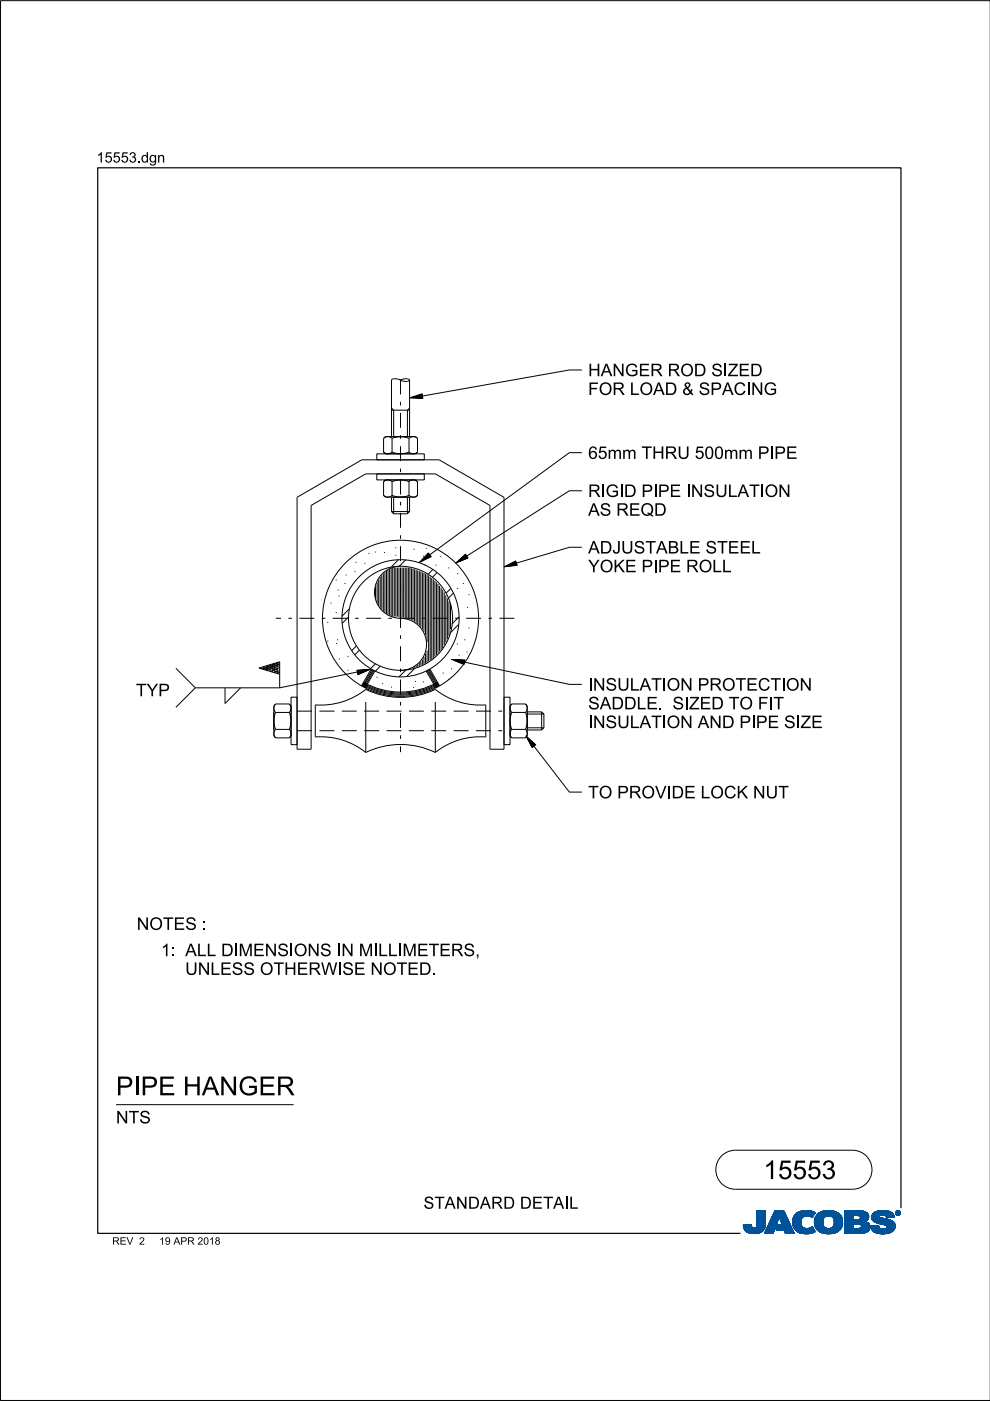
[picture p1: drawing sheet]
<svg xmlns="http://www.w3.org/2000/svg" width="210mm" height="297mm" viewBox="0 0 210 297" stroke-linecap="round" stroke-linejoin="round" font-family="sans-serif">
<defs><g id="words">
<g font-size="4">
<text x="24.6" y="232.2">PI</text>
<text x="29.8" y="232.2">PE H</text>
<text x="42.8" y="232.2">AN</text>
<text x="50.5" y="232.2">GER</text>
<text x="161.9" y="250">15553</text>
</g>
<g font-size="2.6">
<text x="124.7" y="83.7">FOR LOAD &amp; SPACI</text>
<text x="124.7" y="79.8">H</text>
<text x="127.4" y="79.8">AN</text>
<text x="132.5" y="79.8">GER ROD SI</text>
<text x="154.3" y="79.8">ZED</text>
<text x="159.2" y="83.7">N</text>
<text x="161.9" y="83.7">G</text>
<text x="124.7" y="97.3">65mm TH</text>
<text x="140.9" y="97.3">RU 500mm PI</text>
<text x="164.2" y="97.3">PE</text>
<text x="124.7" y="105.4">RI</text>
<text x="128.4" y="105.4">GI</text>
<text x="132.3" y="105.4">D PI</text>
<text x="139.5" y="105.4">PE I</text>
<text x="146.5" y="105.4">N</text>
<text x="149.2" y="105.4">SULATI</text>
<text x="162.1" y="105.4">ON</text>
<text x="124.7" y="109.3">AS REQD</text>
<text x="124.7" y="117.4">ADJUSTABLE STEEL</text>
<text x="124.7" y="121.3">YOKE PI</text>
<text x="139.5" y="121.3">PE ROLL</text>
<text x="28.8" y="147.6">TYP</text>
<text x="124.7" y="146.4">I</text>
<text x="128.4" y="146.4">SULATI</text>
<text x="141.4" y="146.4">ON</text>
<text x="147.9" y="146.4">PROTECTI</text>
<text x="166.6" y="146.4">ON</text>
<text x="124.7" y="154.4">I</text>
<text x="124.7" y="150.4">SADDLE.SI</text>
<text x="128.4" y="154.4">SULATI</text>
<text x="141.4" y="154.4">ON</text>
<text x="146.1" y="150.4">ZED TO FI</text>
<text x="147.9" y="154.4">AN</text>
<text x="153.1" y="154.4">D PI</text>
<text x="164" y="150.4">T</text>
<text x="169.7" y="154.4">ZE</text>
<text x="124.7" y="169.3">TO PROVI</text>
<text x="142.4" y="169.3">DE LOCK N</text>
<text x="162.3" y="169.3">UT</text>
<text x="29" y="197.2">N</text>
<text x="31.7" y="197.2">OTES :</text>
<text x="34.1" y="202.7">1:ALLDI</text>
<text x="50.6" y="202.7">M</text>
<text x="53.7" y="202.7">EN</text>
<text x="58.8" y="202.7">SI</text>
<text x="62.3" y="202.7">ON</text>
<text x="72.4" y="202.7">N</text>
<text x="76.1" y="202.7">M</text>
<text x="80.2" y="202.7">L</text>
<text x="85.3" y="202.7">M</text>
<text x="88.4" y="202.7">ETERS,</text>
<text x="39.3" y="206.7">UN</text>
<text x="44.6" y="206.7">LESS OTH</text>
<text x="62.9" y="206.7">ERW I</text>
<text x="72.6" y="206.7">SE N</text>
<text x="81.2" y="206.7">OTED.</text>
<text x="24.6" y="238.2">N</text>
<text x="27.3" y="238.2">TS</text>
<text x="89.8" y="256.3">STAN</text>
<text x="99.2" y="256.3">DARD DETAI</text>
<text x="120.6" y="256.3">L</text>
</g>
<g font-size="2.2">
<text x="20.5" y="34.5">15553.</text>
<text x="29.9" y="34.5">dgn</text>
</g>
<g font-size="1.6">
<text x="23.8" y="263.9">REV</text>
<text x="29.5" y="263.9">2</text>
<text x="33.7" y="263.9">19APR 2018</text>
</g>
</g></defs>
<g fill="none" stroke="#00539a" stroke-width=".21">
<path d="M157.6 259.8h1.7M157.6 259.9h1.7M157.6 259.9l1.7 .1M157.6 260h1.8M158.1 259.7h1.2M159.3 259.7h-1.7l.1 .7M159.3 259.7h-.9M159.3 259.7l.1 .3M159.4 260l.1 .3M160.4 260l-.2 .3h2M160.5 259.6h1.8M160.5 259.6l-.1 .4"/>
<path d="M160.5 259.7h1.8M160.5 256.7v2.9M160.5 256.9h1.8M160.5 257.5h1.8M160.5 256.7h1.8v2.7M160.5 256.8h1.8M160.5 256.8l1.8 .1M160.5 256.9l1.8 .1M160.5 257h1.8M160.5 257.1h1.8M160.5 257.2h1.8M160.5 257.2l1.8 .1"/>
<path d="M160.5 257.3h1.8M160.5 257.4h1.8M160.5 257.4l1.8 .1M160.5 257.6h1.8M160.5 257.6l1.8 .1M160.5 257.7h1.8M160.5 257.8h1.8M160.5 257.9h1.8M160.5 258h1.8M160.5 258.1h1.8M160.5 258.1l1.8 .1M160.5 258.2h1.8"/>
<path d="M160.5 258.3h1.8M160.5 258.3l1.8 .1M160.5 258.4h1.8M160.5 258.5h1.8M160.5 258.5l1.8 .1M160.5 258.6h1.8M160.5 258.6l1.8 .1M160.5 258.7h1.8M160.5 258.8h1.8M160.5 258.9h1.8M160.5 259h1.8M160.5 259.1h1.8"/>
<path d="M160.5 259.2h1.8M160.5 259.3h1.8M160.5 259.8h1.8M162.2 260h-1.8M162.2 259.9v.3M162.2 259.9h-1.8M162.2 259.8h-1.7M162.3 259.4l-.1 .5M162.3 259.4v-2.7h-1.8v2.9M162.3 259.5h-1.8M162.3 259.6h-1.8M162.3 256.7l-1.8 .1"/>
<path d="M162.3 259.4h-1.8M163.7 258.1h3.1M163.7 258h3.1M163.7 257.9h3M163.8 257.8h2.9M163.8 257.7h2.9M163.8 257.7h2.8M163.9 257.6h2.7M163.9 257.5h2.7M164 257.4h2.5M164 257.3h2.5M164.1 257.2h2.3"/>
<path d="M164.1 257.1h2.3M164.1 257h2.3M164.2 257h2.1M164.2 256.9h2.1M164.2 256.8h2.1M164.3 256.7h1.9l2.2 4.8h-1.9l-.3-.8h-1.7l.4-1h1l-.7-1.7-1.3 3.5h-1.8zM164.5 260h-1.7M164.5 259.9l-1.7 .1M164.5 259.9h-1.7M164.5 259.8l-1.7 .1M164.6 259.8h-1.7M164.6 259.7l-1.7 .1"/>
<path d="M164.6 259.7h-1.7M164.6 259.6h-1.7M164.6 259.5l-1.6 .1M164.7 259.5h-1.7M164.7 259.4l-1.7 .1M164.7 259.4h-1.7M164.7 259.3l-1.6 .1M164.7 259.3h-1.6M164.8 259.2l-1.7 .1M164.8 259.2h-1.7M164.8 259.1l-1.6 .1M164.8 260h2.9"/>
<path d="M164.8 259.1h-1.6M164.8 259.9h2.9M164.8 259l-1.6 .1M164.9 259.9h2.7M164.9 259h-1.7M164.9 259.8h2.7M164.9 258.9h-1.6M164.9 258.8h-1.6M164.9 259.7h2.7M164.9 259.7l-.4 1 3.6 .1M165 258.7h-1.6M165 258.6l-1.6 .1"/>
<path d="M165 258.6h-1.6M165 258.5l-1.6 .1M165 258.5h-1.6M165.1 258.4l-1.6 .1M165.1 258.4h-1.6M165.1 258.3l-1.6 .1M165.1 258.3h-1.6M165.1 258.2l-1.5 .1M165.1 258.2h-1.5M165.2 258.1l-1.6 .1M165.2 258.1h-1.6M165.2 258l.7 1.7h-1"/>
<path d="M165.2 258l.7 1.7M165.3 258.1h1.5M165.3 258.1l1.6 .1M165.3 258.2h1.6M165.3 258.2l1.6 .1M165.3 258.3h1.6M165.4 258.3l1.6 .1M165.4 258.4h1.6M165.4 258.4l1.6 .1M165.4 258.5h1.6M165.4 258.5l1.7 .1M165.4 258.6h1.7"/>
<path d="M165.5 258.6l1.6 .1M165.5 258.7h1.6M165.5 258.8h1.7M165.5 258.9h1.7M165.6 258.9h1.6M165.6 259h1.7M165.6 259l1.7 .1M165.6 259.1h1.7M165.6 259.1l1.7 .1M165.7 259.2h1.7M165.7 259.2l1.7 .1M165.7 259.3h1.7"/>
<path d="M165.7 259.3l1.7 .1M165.7 259.4h1.7M165.8 259.4l1.7 .1M165.8 259.5h1.7M165.8 259.5l1.7 .1M165.8 259.6h1.7M166.2 256.7l2.2 4.8M166.2 256.8l-1.9-.1-2.2 4.8h1.8l1.3-3.5M168 258.9l.4 1.5M168 258.9h1.8M168 259h1.8M168 259.1h1.8"/>
<path d="M168 259.2h1.8M168 259.2l1.8 .1M168 259.3h1.8M168 259.3l1.8 .1M168.1 259.4h1.8M168.1 259.5h1.7M168.1 259.4l1.7 .1M168.1 259.5l1.8 .1M168.1 259.6h1.8M168.1 259.7h1.8M168.1 259.7l1.8 .1M168.1 259.8h1.8"/>
<path d="M168.1 259.8l1.8 .1M168.2 260h1.8M168.2 259.9h1.8M168.3 258l-.3 .9M168.9 257.3l-.6 .7M169.1 257.1h3.6M169.2 257h3.4M169.4 256.9h3.1M169.5 256.9h2.9M169.8 256.8h2.4M169.8 259.1a1.33 1.33 0 0 0 .8 1.4 1.33 1.33 0 0 0 1.5-.3l.2-.1M169.8 259.1h-1.8"/>
<path d="M169.8 259l-1.8 .1M169.9 258.8l-1.9 .1M169.9 258.8h-1.9M169.9 258.7h-1.9M169.9 258.6h-1.8M169.9 258.6l-1.9 .1M169.9 258.5l-1.8 .1M169.9 258.5h-1.8M169.9 258.4l-1.8 .1M170 258.4h-1.9M170 258.4l-.2 .7M170 258.3l-1.8 .1"/>
<path d="M170 258.3h-1.8M170 258.2l-1.8 .1M170.1 258.2h-1.9M170.1 258.1l-.1 .3M170.1 258.1l-1.9 .1M170.2 258.1h-2M170.3 258h-2.1M170.3 256.7l-1.4 .5M170.3 256.7h1.5M170.3 256.7a4 4 0 0 1 2.5 .4M170.4 258h-2.1M170.4 257.9h-2.1"/>
<path d="M170.6 257.8l-2.3 .1M170.6 257.9l-.5 .2M170.8 257.8h-2.5M171.5 256.7l-1.7 .1M171.5 256.7l.6 .1M171.7 257.8h.7M171.8 257.9h.6M171.9 258h.4M172.1 258.1h.2M172.2 258.1h.1M172.3 258h-.3M172.4 257.8h-.8"/>
<path d="M172.4 257.7l-4 .1M172.5 257.7h-4.1M172.5 257.6l-4 .1M172.5 257.6h-4M172.6 257h-3.3M172.6 257.5l-4.1 .1M172.6 257.5h-4M172.6 257.4l-4 .1M172.7 257.4h-4M172.7 259h1.8M172.7 259.2h1.8M172.7 259.3h1.8"/>
<path d="M172.7 259.3l1.8 .1M172.7 259.4h1.8M172.7 257.3l-3.9 .1M172.7 259.5h1.8M172.7 259.5l1.8 .1M172.7 259.6h1.8M172.7 259.7h1.8M172.7 258.6h1.8M172.7 257.3h-3.9M172.8 259.8h1.8M172.8 257.2l-3.9 .1M172.8 259.9h1.8"/>
<path d="M172.8 259.9l.3 .6M172.8 259.8l1.8 .1M172.8 259.9l1.8 .1M172.8 257.2h-3.9M172.8 260h1.8M172.8 257.1l-.6 1.1a1.75 1.75 0 0 0-1.6-.3M172.9 257.1l-3.9 .1M173 257.8l-.3 1.3h1.8M173 257.8h5.3M173.1 257.7h5.2M173.1 257.7h5.1M173.1 257.6h5.1"/>
<path d="M173.2 257.6h4.9M173.2 257.5h4.8M173.4 257.4h4.6M173.4 257.4h4.5M173.5 257.3h4.4M173.6 257.2l4.2 .1M173.6 257.2h4.1M173.7 257.1l4 .1M173.8 257.1h3.8M173.9 257h3.5M174 257h3.3M174.1 256.9h3.2"/>
<path d="M174.2 256.9h2.8M174.4 256.8h2.6M174.5 259h-1.8M174.5 259.2a1.15 1.15 0 0 0 1.3 1.3M174.5 259.2l-1.8-.1 .1 .8M174.5 258.9l-1.8 .1M174.5 258.9h-1.8M174.5 258.8l-1.8 .1M174.5 258.7l-1.8 .1M174.5 258.7h-1.8M174.5 258.6l-1.8 .1M174.5 258.5l-1.8 .1"/>
<path d="M174.6 258.5h-1.9M174.6 256.8h1.9M174.6 258.4l-.1 .8M174.6 258.4h-1.8M174.6 258.4l-1.9 .1M174.6 258.3l-1.8 .1M174.6 258.3h-1.8M174.7 258.2h-1.9M174.7 258.1l-.1 .3M174.8 258.1l-2 .1M174.8 258.1h-1.9M174.9 256.7a3.2 3.2 0 0 1 3.6 1.4l.1 .8-.1 1.1"/>
<path d="M174.9 258l-1.9 .1M175 258h-2M175.1 257.9l-.4 .2M175.1 257.9h-2.1M175.2 257.9h-2.2M175.5 256.7h.7M175.7 257.8l-.6 .1M175.7 257.8l.6 .1M175.7 257.8h-2.7M176 257.8h2.4M176.2 257.9h2.2M176.3 257.9l.5 .5"/>
<path d="M176.4 258h2M176.4 256.7h-1.5a2.68 2.68 0 0 0-1.9 1.1M176.5 258l2 .1M176.5 258.1h2M176.6 258.1h1.9M176.6 258.2h1.9M176.7 258.2l1.8 .1M176.7 258.3h1.8M176.7 258.3l1.9 .1M176.7 259.9h1.8M176.7 258.4h1.9M176.8 258.4l.1 .5"/>
<path d="M176.8 258.4l1.8 .1M176.8 258.5h1.8M176.8 258.6h1.8M176.9 258.8h1.7M176.9 258.8l1.8 .1M176.9 258.7h1.7M176.9 259.4h1.8M176.9 259.2l1.8 .1M176.9 259.1h1.8M176.9 259.2h1.8M176.9 258.9v.3M176.9 259.2a1.11 1.11 0 0 1-1.1 1.3"/>
<path d="M176.9 259h1.8M176.9 258.9h1.8M176.9 259.3h1.8M176.9 259.3l1.8 .1M178 257.4l-4.7 .1M178.4 257.9h-2.1l.5 .5M178.5 259.7l-1.7 .1M178.5 259.8l-1.8 .1M178.5 259.8h-1.7M178.5 260l-.2 .5M178.5 259.9l-1.8 .1M178.5 260h-1.8"/>
<path d="M178.6 259.7h-1.8M178.6 258.5l-1.8 .1M178.6 259.6h-1.8M178.6 259.5l-1.8 .1M178.6 259.5h-1.8M178.7 259.4h-1.8M179.1 259.7h1.8M179.1 259.5h5.2M179.1 256.9h4.4M179.1 257.5h5M179.1 256.8h4M179.1 256.8h3.4"/>
<path d="M179.1 257h4.5M179.1 257.1h4.7M179.1 257.1l4.7 .1M179.1 257.2h4.8M179.1 257.2l4.8 .1M179.1 257.3h4.8M179.1 257.3l4.9 .1M179.1 257.4h4.9M179.1 257.4l5 .1M179.1 257.6h5M179.1 257.6l5 .1M179.1 257.7h5"/>
<path d="M179.1 257.7l1.8 .1M179.1 257.8h1.8M179.1 257.9h1.8M179.1 258h1.8M179.1 258.1h1.8M179.1 258.2h1.8M179.1 258.3h1.8M179.1 258.4h1.8M179.1 258.5h1.8M179.1 258.5l1.8 .1M179.1 258.6h4.8M179.1 258.7h4.7"/>
<path d="M179.1 258.7h4.6M179.1 258.8h4.5M179.1 258.9h4.5M179.1 258.9h4.3M179.1 259h4.4M179.1 259l4.5 .1M179.1 259.1h4.6M179.1 259.1l4.7 .1M179.1 259.2h4.8M179.1 259.2l4.9 .1M179.1 259.3h5M179.1 259.3l5.1 .1"/>
<path d="M179.1 259.4h5.1M179.1 259.4l5.1 .1M179.1 259.5l1.8 .1M179.1 259.6h1.8M179.1 259.8h1.8M179.1 259.9h1.8M179.1 260h1.8M180.9 257.7v.9M181.8 259.5h-.9v1v-1M181.8 259.5h.2M181.8 259.5l.8 .3M182.1 257.7l2.1 .1"/>
<path d="M182.2 257.8h2M182.2 259.5l2.1 .1M182.3 258.5h1.7M182.3 258.5l-1.4 .1M182.3 257.9h1.9M182.4 257.9h1.8M182.4 257.9v.1M182.4 257.9l-.4-.2h-1.1v.9M182.4 258h1.8M182.4 258v.3M182.4 258.3l-.1 .2M182.4 259.6h1.9"/>
<path d="M182.4 258.1h1.8M182.4 258.1l1.8 .1M182.4 258.2h1.8M182.5 259.7h1.9M182.5 256.9l1.1 .1M182.5 259.7l1.9 .1M182.6 259.8h1.8M182.6 259.8v.4l-.2 .2M182.7 259.9h1.7M182.9 256.8h-3.8v4.7M183.3 256.9l-4.2-.1v4.7M183.6 257l.4 .4"/>
<path d="M183.9 259.2l.2 .2M184 258.5l-2.1 .1M184 258.5h-1.8M184 257.4l.1 .2M184.1 258.4l-.8 .6 .6 .2M184.1 258.4h-1.8M184.1 258.3l-1.7 .1M184.1 258.3h-1.7M184.1 257.6l.1 .6M184.1 258.2l-1.7 .1M184.1 259.4l.3 .5v.6M184.2 258.2l-.1 .2"/>
<path d="M184.2 258h-1.8M184.4 259.9h-1.7M184.5 260h-1.8M184.6 259.9v.2M184.6 259.9h1.7M184.6 260h1.7M184.8 258.1h1.7M184.8 258l.2 .7M184.8 258h1.7M184.8 258.3h2.5M184.8 258.3l2.8 .1M184.8 258.1l1.8 .1"/>
<path d="M184.8 258.2h2M184.8 258.4h3M184.8 258.4l3.2 .1M184.9 258.2l2.1 .1M184.9 257.6h4.6M184.9 258.5h3.4M184.9 258.5l3.6 .1M184.9 258.6h3.7M184.9 257.5h4.5M185 257.5h4.4M185 258.6l3.7 .1M185 258.7h3.9"/>
<path d="M185 258.7l.6 .4M185 257.4h4.3M185 257.4h4.4M185.1 258.7l3.9 .1M185.1 258.8h.7M185.1 257.3h4.1M185.2 258.9h.6M185.2 258.9l4.1 .1M185.3 257.2h3.9M185.3 259h4M185.3 257.1l3.8 .1M185.4 257.1h3.7"/>
<path d="M185.4 259l4 .1M185.5 257h3.5M185.5 259.1h4M185.6 259.1l3.9 .1M185.6 259.1l.5 .2M185.7 259.2h3.9M185.7 256.9h3M185.8 259.2l3.8 .1M185.8 258.9h3.4M185.9 258.8h3.2M185.9 256.8h2.7M185.9 256.8l-.8 .5-.3 .7"/>
<path d="M185.9 256.8l.7-.1a3.3 3.3 0 0 1 2.7 .6h-4.2M186 259.3h3.6M186.1 256.8h2.3M186.1 259.4h3.6M186.1 259.3l1.5 .4 .4 .2M186.3 259.8l-.5 .1M186.3 259.8l-1.7 .1M186.3 259.8v.3M186.3 259.4h3.4M186.4 257.9h-1.6M186.4 257.9l.1 .1M186.5 257.9h-1.7"/>
<path d="M186.5 257.8h-1.7M186.5 258v.1M186.5 257.8l-.1 .1M186.5 257.7h-1.6M186.5 259.4l3.2 .1M186.5 258.1l.1 .1M186.6 257.6l-1.7 .1M186.6 258.2l.4 .1M186.7 256.7h.8M186.7 259.5h3M186.8 257.6h-1.9M186.9 259.5l2.9 .1"/>
<path d="M187 258.3l1.7 .4 .9 .6M187.2 259.6h2.6M187.3 257.6h2.2M187.4 259.7h2.4M187.6 257.6l1.9 .1M187.6 259.7h2.2M187.6 257.7h2M187.7 257.7a1.07 1.07 0 0 0-1.2 .1M187.7 257.7l.1 .1M187.7 257.8h1.9M187.8 257.8h1.7M187.8 256.7h-1.3"/>
<path d="M187.8 257.8l.1 .4M187.8 257.9h1.7M187.8 257.9h1.8M187.9 258h1.7M187.9 258l1.7 .1M187.9 258.1h1.1M187.9 258.1h1.7M187.9 259.9h1.9M188 259.9l.1 .2M188 260h1.8M188.1 257h-2.6M188.2 257h.6"/>
<path d="M188.7 256.9h-2.9M189.3 257.3l.3 .8-1.7 .1M189.6 259.3l.2 .4v.6M189.8 259.9l-1.8 .1M189.8 259.8h-2.1M189.8 259.8h-1.9M189.9 257.2v.1M189.9 257.1h.1M189.9 257.2h.1M189.9 257.3h.1M189.9 257.3l.2 .3M190 257.4h.1"/>
<path d="M190 257.4l.1 .1M190 257.5h.2M190 257.2v.1M190 257.2l.2 .3M190 257.3l.2 .2M190 257.1h-.1M190 257h-.1M190.1 257h-.2M190.1 257.5l.2 .1M190.1 256.9h-.1M190.1 257.6h.6M190.2 256.8l-.1 .1"/>
<path d="M190.2 257.5l.2 .1M190.2 257.5l-.1 .1M190.2 257.6h.4M190.2 256.9h.4M190.2 256.9h.4l-.1 .3 .2 .3-.3-.3-.2 .3zM190.2 256.9v.6l.1-.3 .3 .3M190.2 257h.4M190.2 257.1h.1M190.2 257.1h.5M190.2 257.2h.5M190.2 257.2l.3 .1M190.2 257.3h.1"/>
<path d="M190.2 257.4h.1M190.2 257.4l.1 .1M190.2 256.8h-.1M190.3 257h.2v.1l-.2 .1zM190.3 257v.2M190.3 257h-.1M190.4 257.2l.2 .3M190.4 257.6h.1M190.4 256.8h-.2l-.2 .4M190.4 256.7a.5 .5 0 0 1 .5 .5 .5 .5 0 0 1-.5 .5M190.4 256.8l.4 .2v.2M190.4 256.7a.5 .5 0 0 0-.5 .5 .5 .5 0 0 0 .5 .5l-.3-.1"/>
<path d="M190.4 256.8l.3 .1 .1 .3M190.4 256.7l-.4 .2-.1 .3M190.4 256.7v.1M190.4 257.6v.1M190.4 256.7l.3 .1 .2 .4M190.4 257h-.1l.1 .2M190.4 257l.2 .1-.2 .1M190.4 257h.1M190.5 257.3h.1M190.5 257.3l.1 .1M190.5 257.2l.2 .3M190.5 257.4h.1"/>
<path d="M190.5 257.1h.2M190.5 257.4l.2 .1M190.5 257l-.1 .2M190.5 256.7h-.3M190.6 257.5h.2M190.6 256.8h.1M190.6 257.1l-.1 .1M190.7 257.1h-.1M190.7 257.1l-.2 .1M190.7 257.1l-.5-.2v.6l.1-.3M190.7 257h-.1M190.7 256.8l.1 .1"/>
<path d="M190.7 256.8h-.6M190.7 256.9h.2M190.8 257h.1M190.8 257.6h-.2M190.8 257.2v.2l-.4 .2M190.8 257.2l-.1 .3-.3 .1M190.8 257.1h.1M190.8 257.2h.1M190.9 257.4l-.2 .1M190.9 257.4h-.1M190.9 257.3l-.1 .1M190.9 257.3h-.1"/>
<path d="M190.9 257.2h.1M190.9 257.2l-.1 .3-.4 .2M190.9 257.1h-.1M157.7 260.1h1.7M157.7 260l1.7 .1M157.7 260.2h1.8M157.7 260.2l1.8 .1M157.7 260.3h1.8M157.7 260.3l1.9 .1M157.7 260.4h4.4M157.7 260.4l.4 .5M157.7 260.4l4.4 .1"/>
<path d="M157.8 260.5h4.3M157.8 260.6h4.3M157.8 260.7h4.2M157.9 260.7h4.1M157.9 260.8h4M158 260.8h3.9M158 260.9h3.9M158.1 260.9h3.3M158.1 261h3.6M158.2 261h3.5M158.3 261.1h3.2M158.4 261.2h3.1"/>
<path d="M158.5 261.2h2.9M158.6 261.3h2.7M158.7 261.4h2.4M158.8 261.4h2.1M159.1 261.5h1.6M159.5 260.3l.3 .1 .4-.1M159.7 261.5h.7M160.9 261.4h.1M161.5 260.9h.2M161.6 261.1h-3.3M162.1 260.3l-2 .1M162.2 260.2l-1.9 .1"/>
<path d="M162.2 260.2a2.25 2.25 0 0 1-2.8 1.3l-.9-.2-.4-.4M162.2 260.2h-1.9M162.2 260.1l-1.8 .1M162.2 260.1h-1.8M162.2 260l-1.8 .1M164 261.4h-1.9M164 261.3l-1.9 .1M164 261.3h-1.8M164 261.2l-1.8 .1M164 261.2h-1.8M164.1 261.1l-1.9 .1M164.1 261.1h-1.8"/>
<path d="M164.1 261l-1.8 .1M164.1 261h-1.8M164.1 260.9l-1.8 .1M164.2 260.9h-1.8M164.2 260.8l-1.8 .1M164.2 260.8h-1.8M164.2 260.7l-1.8 .1M164.2 260.7h-1.7M164.2 260.6l-1.7 .1M164.3 260.6h-1.8M164.3 260.5h-1.8M164.3 260.4l-1.7 .1"/>
<path d="M164.3 260.4h-1.7M164.3 260.3l-1.7 .1M164.4 260.3h-1.8M164.4 260.2l-1.7 .1M164.4 260.2h-1.7M164.4 260.1l-1.7 .1M164.4 260.1h-1.7M164.5 260l-1.8 .1M164.5 260.7h3.5M164.6 260.7h3.4M164.6 260.6h3.4M164.6 260.5h3.4"/>
<path d="M164.6 260.5h3.3M164.6 260.4h3.3M164.7 260.4h3.2M164.7 260.3h3.2M164.7 260.3h3.1M164.7 260.2h3.1M164.8 260.1h3M164.8 260.1h2.9M166.3 260.8h1.8M166.3 260.8l1.8 .1M166.3 260.9h1.8M166.3 260.9l1.8 .1"/>
<path d="M166.3 261h1.9M166.3 261l1.9 .1M166.4 261.1h1.8M166.4 261.1l1.8 .1M166.4 261.2h1.9M166.4 261.2l1.9 .1M166.4 261.3h1.9M166.5 261.3l1.8 .1M166.5 261.4h1.9M166.5 261.5h1.9M166.5 261.5l-.3-.8 .3 .8h1.9M168.2 260l1.9 .1"/>
<path d="M168.2 260.1h1.9M168.2 260.1l1.9 .1M168.2 260.2h2M168.3 260.2l2 .1M168.3 260.3h2.1M168.3 260.3l2.2 .1M168.3 260.4h2.5M168.4 260.4l.6 .7M168.4 260.4l4.1 .1M168.5 260.5h4M168.5 260.6h4M168.6 260.7h4"/>
<path d="M168.6 260.7l4 .1M168.7 260.8h3.9M168.7 260.8l4 .1M168.8 260.9h3.9M168.9 260.9l3.8 .1M168.9 261h3.9M169 261l3.8 .1M169 261.1h3.9M169 261.1a4.2 4.2 0 0 0 3.8 0M169.1 261.1h3.8M169.2 261.2h3.5M169.3 261.3h3.2"/>
<path d="M169.5 261.4h2.8M169.6 261.4h2.6M170 261.5h2M170.6 261.6h.4M171.5 260.4h.9M171.6 260.4h.8M171.8 261.5h-1.5M171.8 260.3h.6M172 260.3h.3M172 260.2h.3M172.1 260.2h.2M172.2 260.1h.1"/>
<path d="M172.3 260.1l.6 1M172.6 261.2l-3.3 .1M172.8 260.1h1.9M172.9 260.1l1.9 .1M172.9 260.2h1.9M172.9 260.2l2 .1M172.9 260.3h2.2M173 260.3l2.1 .1M173 260.4h2.4M173 260.4h5.3M173.1 260.5h5.2M173.1 260.5l.7 .6 .8 .4"/>
<path d="M173.1 260.6h5.2M173.2 260.6h5M173.3 260.7h4.9M173.3 260.7h4.8M173.3 260.8h4.7M173.4 260.9h4.5M173.5 260.9h4.4M173.5 261h4.3M173.6 261h4.2M173.7 261.1h4M173.8 261.1h3.8M173.8 261.2h3.7"/>
<path d="M174 261.2h3.4M174.2 261.4h2.9M174.3 261.4h2.7M175.1 261.5h1.4M175.3 261.6h.4M176.6 260.2h1.9M177 261.4l-1 .2-1.4-.1h2.2M177.3 261.3h-3.3M178.1 260.8h-4.8M178.3 260.5l-.6 .6-.7 .3M178.3 260.4h-2.2M178.4 260.3l-2.2 .1"/>
<path d="M178.4 260.3h-2l-.6 .2M178.5 260.2l-2.1 .1M178.5 260.2h-2M178.5 260.1h-1.9M178.5 260l-1.9 .1M179.1 261.5h3.4M179.1 260.1h1.8M179.1 260.1l1.8 .1M179.1 260.2h1.8M179.1 260.2l1.8 .1M179.1 260.3h1.8M179.1 260.4h1.8"/>
<path d="M182.3 260.4h2.1M182.4 260.4h2M182.4 260.4l-.6 .1M183.1 261.4l-4 .1M183.4 261.3l-4.3 .1M183.5 261.3h-4.4M183.7 261.3h-.1M183.7 261.2l-4.6 .1M183.8 261.2h-4.7M183.9 261.1l-4.8 .1M184 261.1h-4.9M184 261l-4.9 .1"/>
<path d="M184.1 261l-.8 .4-1.1 .1M184.1 261h-5M184.1 260.9l-5 .1M184.2 260.9h-5.1M184.2 260.8l-5.1 .1M184.3 260.8h-5.2M184.3 260.7l-5.2 .1M184.3 260.7h-5.2M184.4 260.6l-5.3 .1M184.4 260.6h-5.3M184.4 260.5h-5.3M184.4 260.5l-.3 .5"/>
<path d="M184.4 260.4l-5.3 .1M184.5 260l-1.8 .1M184.5 260.2l-2 .1M184.5 260.3h-2M184.5 260.1h-1.9M184.5 260.2h-1.9M184.6 260.1l.1 .3M184.6 260.1h1.7M184.6 260.1h1.8M184.6 260.1l1.8 .1M184.6 260.2h1.8M184.6 260.2l1.8 .1"/>
<path d="M184.7 260.3h1.8M184.7 260.3l1.8 .1M184.7 260.4a2.52 2.52 0 0 0 2.7 1.2M184.7 260.4h1.9M184.7 260.5h2M184.7 260.5h2.1M184.8 260.6h2.1M184.8 260.6h4.8M184.8 260.7h4.7M184.9 260.8h4.6M184.9 260.8h4.5M185 260.9h4.4"/>
<path d="M185.1 260.9h4.3M185.1 261h4.3M185.2 261.1h4M185.2 261.1h3.9M185.3 261.2h3.7M185.4 261.2h3.5M185.5 261.3h3.4M185.7 261.3h3.1M185.8 261.4h2.7M185.9 261.5h2.4M186.3 260.1a1.08 1.08 0 0 0 1.4 .5M186.4 261.5h1.6"/>
<path d="M186.6 261.6h.9M188 260.4h1.8M188 260.4l-.3 .2M188.1 260.3h1.7M188.1 260.1l-.1 .3M188.1 260.2h1.7M188.3 261.5l-.9 .1M188.9 261.3l-.6 .2M189.3 261.1h-4.1M189.4 260.9l-.5 .4M189.6 260.7h-4.8M189.7 260.6h-2"/>
<path d="M189.7 260.5h-1.9M189.7 260.5h-1.8M189.7 260.4h-1.7M189.7 260.3h-1.6M189.8 260.2h-1.7M189.8 260.3l-.4 .6M189.8 260.1h-1.7M189.8 260h-1.7"/>
<circle cx="190.4" cy="257.2" r=".51"/>
<circle cx="190.4" cy="257.2" r=".42"/>
</g>
<path d="M84.9 80.5v79M109.1 131.1h-50.6" fill="none" stroke="#000" stroke-width=".21" stroke-dasharray="3.2 1.6 .8 1.6" stroke-linecap="butt"/>
<g fill="none" stroke="#000" stroke-width=".21">
<path d="M210 .1h-209.9v296.8h209.9M123.4 78.4h-2.7l-31.8 5.7 .2-.1 .1 .2-.8-.1 .9-.2v.4l-1.4-.1 1.4-.4 .2 .6-2.1-.1 2-.7 .2 .8h-2.8l2.7-.9 .1 .9M79.9 96.2h10.1v1.3h-10.1zM81.3 95.8a1.25 1.25 0 0 0 1.8 0M81.3 93v2.8M81.3 95.8l.4 .4h6.4l.4-.4M81.3 93l.4-.4h6.4l.4 .4M81.3 93a1.25 1.25 0 0 1 1.8 0M83 86.5l.5 .5v5.6M83 87h3.8M83.1 95.8a4.4 4.4 0 0 0 3.6 0M83.1 93v2.8"/>
<path d="M83.1 93a4.4 4.4 0 0 1 3.6 0M84.9 80.6l-1.1-.3-.6 .1-.2 .2v12M84.9 80.6l.8 .2h.7M86.4 80.3h-.8l-.7 .3M86.4 80.3l.4 .3-.4 .2M86.7 95.8a1.25 1.25 0 0 0 1.8 0M86.7 93v2.8M86.7 93a1.25 1.25 0 0 1 1.8 0M86.8 80.6v12M86.8 86.5l-.4 .5v5.6M88.5 93v2.8M123.4 96h-2.7l-30.1 22 .1-.2 .2 .1-.7 .4 .6-.6 .3 .3-1.3 .6 1-1 .5 .4-1.9 .9 1.4-1.5 .6 .6-2.5 1.3 1.9-2.1 .6 .8"/>
<path d="M63 105.4l13.7-7.9h16.4l13.8 7.9v53.5h-3v-51.7l-11.6-6.7h-14.8l-11.5 6.7v51.7h-3zM75.5 119.1v.2M77.4 119.3v.2M78.2 117.2v.2M79.6 116.9v.2M79.9 100.5h10.1v1.2h-10.1zM81.3 102.1a1.25 1.25 0 0 1 1.8 0M81.3 102.1l.4-.4h6.4l.4 .4M81.3 105l.4 .4h6.4l.4-.4M81.3 102.1v2.9M81.3 105a1.25 1.25 0 0 0 1.8 0M81.5 117v.2"/>
<path d="M83 105.4v3.1M83 108.5h3.8M83 108.5l.5 .4M83.1 102.1a4.4 4.4 0 0 1 3.6 0M83.1 102.1v2.9M83.1 105a4.4 4.4 0 0 0 3.6 0M83.5 108.9h2.9M83.5 105.4v3.5M83.9 116v.2M83.9 117.6v.2M84.5 118.7l-1.5 1.5M86 118.7l-1.3 1.3"/>
<path d="M86.4 105.4v3.5M86.7 102.1a1.25 1.25 0 0 1 1.8 0M86.7 102.1v2.9M86.7 105a1.25 1.25 0 0 0 1.8 0M86.8 108.5l-.4 .4M86.8 105.4v3.1M87.8 116.3v.2M88.5 102.1v2.9M89.8 117.8v.2M90.2 119.7v.2M90.4 116.1v.2M92.5 119.7v.2"/>
<path d="M93.5 117.9v.2M123.4 104.1h-2.7l-22.3 14.2 .2-.2 .1 .1-.7 .3 .6-.6 .3 .4-1.3 .5 1.1-1 .4 .5-2 .8 1.6-1.4 .5 .6-2.6 1.1 2.1-1.9 .5 .8M123.4 116h-2.7l-11.9 3.6 .3-.1 .1 .1-.8 .1 .8-.4 .1 .4-1.4 .2 1.3-.7 .3 .6-2.1 .2 1.9-.9 .3 .8-2.7 .3 2.5-1.3 .2 1M69.5 131.9v.2M69.5 135.8v.2M70.2 127.8v.2M71.3 122.9v.2M71.3 129.8v.2M71.4 136.3v.2M71.6 135.5v.2M71.7 125v.2M71.9 126.3v.2"/>
<path d="M72 139.6v.2M73.2 123.6v.2M73.4 121.8v.2M73.8 139.1v.2M73.8 130.9l-1.3 1.3M74.1 129.1l-1.6 1.5M75.3 121.1v.2M75.5 137l-.9 .9M76.2 137.9l-.9 .9M79.6 124.4v2.4M80 123.5v4.4M80.3 122.8v5.6"/>
<path d="M80.6 122.3v6.5M80.9 122v7.2M81.3 121.6v8M81.6 121.3v8.6M81.9 121.1v9.1M82.3 120.8v9.5M82.6 120.6v9.8M82.9 120.5v10.1M83.3 120.3v10.4M83.6 120.3v10.4M83.9 120.3v10.4M84.3 120.3v10.4"/>
<path d="M84.6 120.3v10.5M84.9 120.3v10.6M85 120.1a5.6 5.6 0 0 0-5.6 5.8 5.6 5.6 0 0 0 6.1 5.2 5.5 5.5 0 0 1 4.9 5.8 5.5 5.5 0 0 1-5.5 5.2M85.3 120.3v10.6M85.6 120.3v10.6M85.9 120.3v10.7M86.2 120.3v10.7M86.6 120.3v10.8M86.9 120.4v10.9M87.2 120.5v10.9M87.6 120.6v11M87.9 120.7v11.1"/>
<path d="M88.2 120.8v11.2M88.6 120.9v11.4M88.9 121.1v11.5M89.2 121.2v11.8M89.6 121.3v12.1M89.6 139.9v1.1M89.9 121.5v12.4M89.9 139.3v1.5M90.2 121.6v13M90.2 138.6v2M90.6 121.8v14.3M90.6 138v2.5"/>
<path d="M90.9 122v18.2M91.2 122.3v17.7M91.5 122.5v17.3M91.8 120.7l-1 1M91.9 122.8v16.7M92.2 123.2v16M92.5 123.5v15.4M92.6 121.4l-.9 .9M92.9 123.8v14.8M93.2 124.2v13.9M93.5 124.6v13.3M93.9 125v12.4"/>
<path d="M94.2 125.6v11.1M94.5 126.2v10M94.9 126.9v8.6M95.2 120.3v.2M95.2 127.5v7.3M95.5 128.1v5.3M95.5 124.8l-.9 1M95.8 139.7v.2M96.1 125.8l-1.1 1.1M97 136.4v.2M97 121.5v.2M97 124.7v.2"/>
<path d="M97.2 132.4l-1.7 1.8M97.3 130.8l-1.5 1.5M97.3 138.8v.2M98.3 123.6v.2M98.5 135.5v.2M99 138.1v.2M99.1 128.7v.2M99.4 126v.2M99.4 133.1v.2M37.3 141.7l4.1 4.1M41.4 145.8h17.9M41.4 145.8l-4.1 4.2"/>
<path d="M47.7 145.8v3.4l3.3-3.4M55.9 141.3l-.1 .6M56.6 141.1l-.1 1M56.8 141.1v1.1M57.2 140.9l.1 1.5 2-.9M57.7 140.8v1.7M58.2 140.6l.1 2.1M58.4 156.4h2.9M58.4 154.6h2.9M58.4 151.1h2.9M58.4 149.3h2.9M58.4 154.7a1.25 1.25 0 0 0 0 1.7"/>
<path d="M58.4 149.3a1.25 1.25 0 0 0 0 1.8M58.4 151.1a4.4 4.4 0 0 0 0 3.5M58.4 149.3l-.3 .3v6.5l.3 .3M58.7 140.5v2.3M59 142.1l-1-.4v.5l1.1 .3M59.3 140.7l-3.6 1.2M59.3 140.5l-3.9 1.3M59.3 142.5l-.6 .3M59.3 141.1l-2.7 1M59.3 140.9l-3.2 1.1M59.3 143l-4.4-1.4 4.4-1.3v5.5M59.3 142.2l-1.3 .4"/>
<path d="M61.3 154.6a1.25 1.25 0 0 1 0 1.8M61.3 149.3a1.25 1.25 0 0 1 0 1.7M61.3 151.1a4.4 4.4 0 0 1 0 3.5M61.3 149.3l.4 .3v6.5l-.4 .3M61.7 147.8h1.3v10.1h-1.3zM73.8 142v.2M75.7 142.1l.2 .9 2.6-1.1-2.8 .2 .3 .8 1.9-.8-2.1 .1 .2 .5 1.4-.5-1.4 .1 .1 .4 .8-.4-.8 .1 .1 .2 .3-.2-.7 .2M75.9 142.9v.2M76.8 145.2a16.4 16.4 0 0 0 16.3 0M76.9 145a16.2 16.2 0 0 0 16.1 0M77 144.8a16 16 0 0 0 15.9 0M77 142v.2"/>
<path d="M77.1 144.6a15.7 15.7 0 0 0 15.7 0M77.6 148.8v10.7M77.6 159.5a15.3 15.3 0 0 0-10.8-3.3v-6.7a15.3 15.3 0 0 0 10.8-3.3 16.9 16.9 0 0 0 14.7 0 15.3 15.3 0 0 0 10.7 3.3v6.7a15.3 15.3 0 0 0-10.7 3.3M77.6 159.5a16.9 16.9 0 0 1 14.7 0M78.5 141.9l-19.2 3.9M78.7 141.9l-2.1 3.5M78.9 141.9l-2.1 3.6M79.1 142.1l-2.1 3.5M79.3 142.2l-2.1 3.5M79.5 142.2l-2.1 3.7M79.6 140.8l-1.1 1M79.9 143.5v.2"/>
<path d="M80.6 141.2l-1 1.1M81.1 144.8v.2M83 145.6v.2M86 142.1l-1.4 1.4M87.6 141.4v.3M87.7 145.7v.2M87.9 141.8l-1.7 1.6M87.9 141.3v.3M88.1 144.4v.2M88.2 141.1v.4M88.6 140.8v.6M88.9 140.6v.7"/>
<path d="M89.2 140.3v.7M89.8 144.5v.2M90.4 142.3l2 3.6M90.6 142.2l2 3.5M90.8 142.1l2 3.5M90.9 141.9l2.1 3.6M91.1 141.9l2.1 3.5M92.3 148.8v10.7M94 142.6v.2M95.2 143.9l.1 .2M95.8 141.7v.2M98.5 140.4l-.7-.2h.3v.2l-.8-.2h.9l-.1 .4-1.3-.5h1.5v.7l-2-.8h2.1v.9l-2.6-1.1 2.8 .1-.2 1"/>
<path d="M98.5 140.4l22.2 4.7h2.7M106.9 147.8h1.2v10.1h-1.2zM108.5 149.3a1.25 1.25 0 0 0 0 1.7M108.5 154.7a1.25 1.25 0 0 0 0 1.7M108.5 154.6h2.9a1.25 1.25 0 0 1 0 1.8M108.5 151.1a4.4 4.4 0 0 0 0 3.5M108.5 149.3l-.4 .3v6.5l.4 .3M108.5 156.4h2.9M108.5 151h2.9M108.5 149.3h2.9M111.4 149.3a1.25 1.25 0 0 1 0 1.7M111.4 151a4.4 4.4 0 0 1 0 3.6"/>
<path d="M111.4 149.3l.4 .3v6.5l-.4 .3M111.8 150.9h3M111.8 151.4h3.5M111.8 154.3h3.5M111.8 154.8h3M112.8 158.5l.8-.6-2.1-1.9 1.3 2.5 .6-.6-1.5-1.4 .9 1.9 .4-.5-1-1 .6 1.3 .3-.3-.6-.6 .4 .7 .1-.2-.2-.2 7.9 10.3h2.7M114.8 150.9v3.9M114.8 150.9l.5 .5M115.3 151.4v2.9M115.3 154.3l-.5 .5M24.6 234.2h37.7M153 245.1l1.3-.9 1.6-.3h24.8a4.1 4.1 0 0 1 4.2 4.1 4.1 4.1 0 0 1-4.2 4.1h-24.8a4.1 4.1 0 0 1-3.8-2.5 4.1 4.1 0 0 1 .9-4.5z"/>
<circle cx="84.9" cy="131.1" r="16.6"/>
<circle cx="84.9" cy="131.1" r="12.4"/>
<circle cx="84.9" cy="131.1" r="11"/>
</g>
<path d="M63 150.8h43.5M63 154.9h43.5" fill="none" stroke="#000" stroke-width=".21" stroke-dasharray="3.2 1.6" stroke-linecap="butt"/>
<path d="M191 256.1v-220.5h-170.3v225.9h136.3" fill="none" stroke="#000" stroke-width=".25"/>
<g fill="#000">
<path d="M163 151.7h1.9v.3h-1.5v.8h1.4v.4h-1.4v.9h1.6v.3h-2z" fill-rule="evenodd"/>
<path d="M166.7 151.9a1.02 1.02 0 0 1 1.7 .6h-.3a.63 .63 0 0 0-.6-.5 .63 .63 0 0 0-.6 .5l.1 .2a1.54 1.54 0 0 1 1.5 .9 1.08 1.08 0 0 1-1.1 .8 1.08 1.08 0 0 1-1-.9h.3a.73 .73 0 0 0 .7 .6 .73 .73 0 0 0 .8-.6l-.4-.3a.98 .98 0 0 1-1.2-1.2z" fill-rule="evenodd"/>
<path d="M68.4 200.2a1.02 1.02 0 0 1 1.6 .6l-.3 .1a.63 .63 0 0 0-.6-.6 .63 .63 0 0 0-.6 .6l.2 .1a1.54 1.54 0 0 1 1.4 1 1.08 1.08 0 0 1-1.1 .8 1.08 1.08 0 0 1-1-.9l.3-.1a.73 .73 0 0 0 .7 .7 .73 .73 0 0 0 .8-.6l-.4-.3a.98 .98 0 0 1-1.2-1.2z" fill-rule="evenodd"/>
<path d="M82.5 200.1h.4v2.3h1.3v.3h-1.7z" fill-rule="evenodd"/>
</g>
<use href="#words"/>
</svg>
